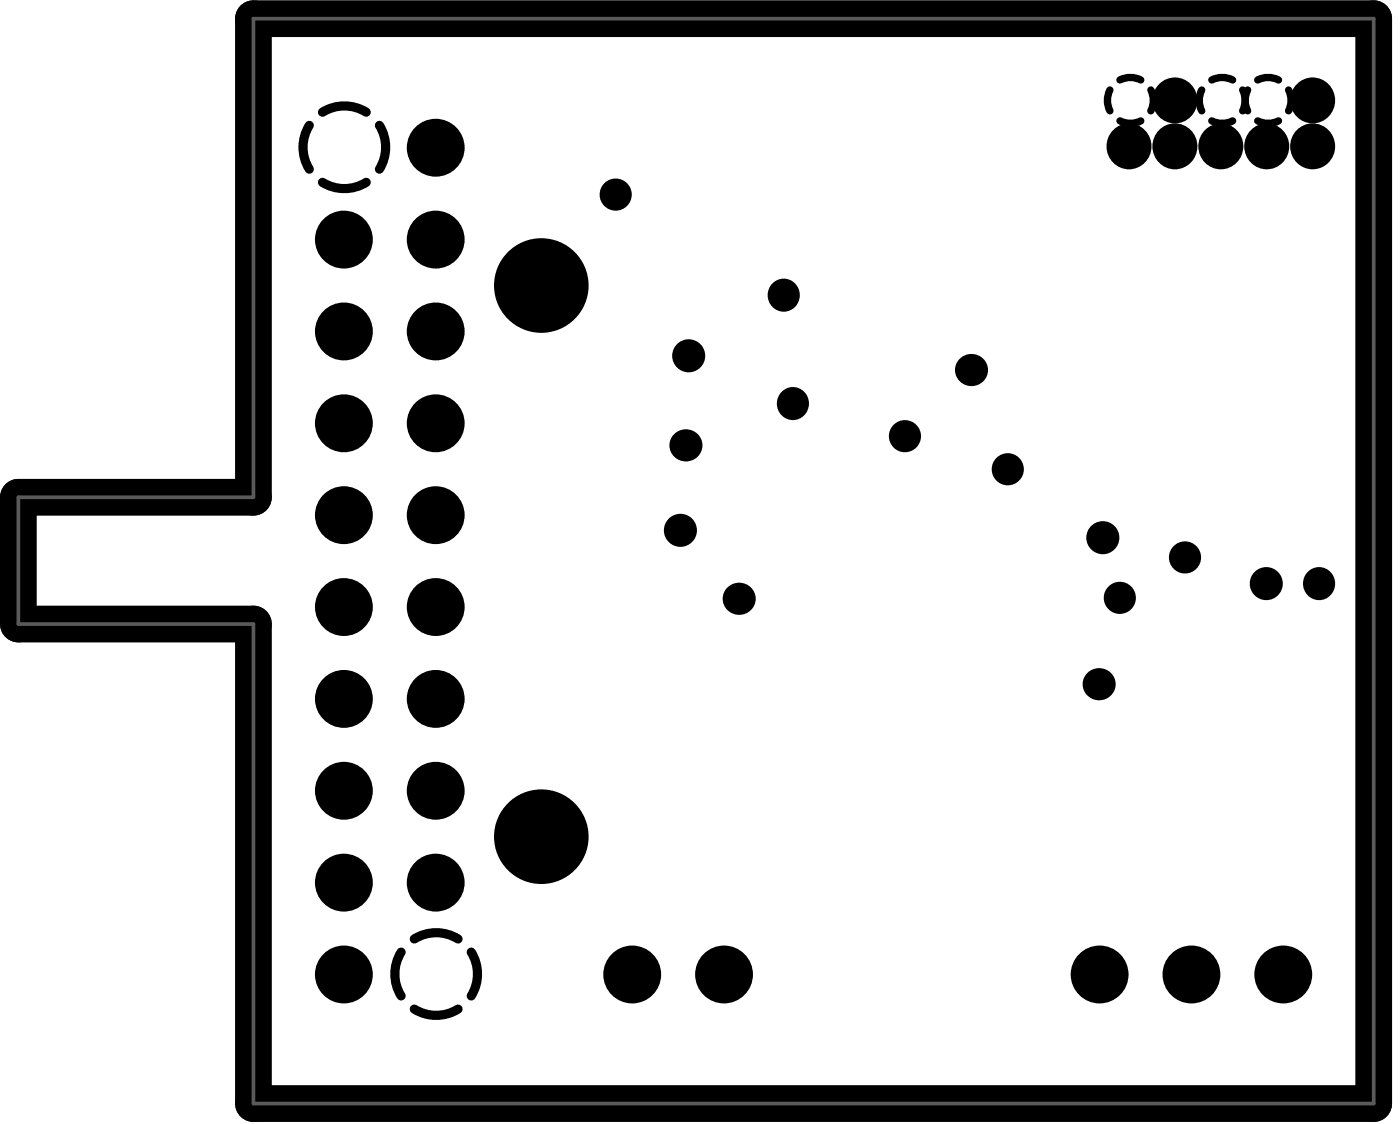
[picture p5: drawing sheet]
<svg xmlns="http://www.w3.org/2000/svg" width="64mm" height="52mm" viewBox="0 0 64 52" stroke-linecap="round" stroke-linejoin="round" font-family="sans-serif">
<path d="M11.6 .9h51.4v49.7h-51.4v-22h-10.8v-5.8h10.8z" fill="none" stroke="#000" stroke-width="1.7"/>
<g fill="#000">
<circle cx="15.8" cy="15.2" r="1.33"/>
<circle cx="15.8" cy="19.4" r="1.33"/>
<circle cx="15.8" cy="11" r="1.33"/>
<circle cx="20" cy="15.2" r="1.33"/>
<circle cx="20" cy="19.4" r="1.33"/>
<circle cx="20" cy="6.8" r="1.33"/>
<circle cx="20" cy="11" r="1.33"/>
<circle cx="24.8" cy="13.1" r="2.17"/>
<circle cx="28.2" cy="8.9" r=".74"/>
<circle cx="31.6" cy="16.3" r=".76"/>
<circle cx="35.9" cy="13.5" r=".75"/>
<circle cx="36.4" cy="18.5" r=".75"/>
<circle cx="41.5" cy="20" r=".74"/>
<circle cx="44.6" cy="17" r=".75"/>
<circle cx="51.8" cy="6.7" r="1.04"/>
<circle cx="53.9" cy="4.6" r="1.04"/>
<circle cx="53.9" cy="6.7" r="1.04"/>
<circle cx="56" cy="6.7" r="1.04"/>
<circle cx="58.1" cy="6.7" r="1.04"/>
<circle cx="60.2" cy="4.6" r="1.04"/>
<circle cx="60.2" cy="6.7" r="1.04"/>
<circle cx="15.8" cy="27.8" r="1.33"/>
<circle cx="15.8" cy="23.6" r="1.33"/>
<circle cx="15.8" cy="36.2" r="1.33"/>
<circle cx="15.8" cy="32" r="1.33"/>
<circle cx="20" cy="23.6" r="1.33"/>
<circle cx="20" cy="27.8" r="1.33"/>
<circle cx="20" cy="36.2" r="1.33"/>
<circle cx="20" cy="32" r="1.33"/>
<circle cx="24.8" cy="38.3" r="2.17"/>
<circle cx="31.2" cy="24.3" r=".76"/>
<circle cx="31.5" cy="20.4" r=".75"/>
<circle cx="33.9" cy="27.4" r=".75"/>
<circle cx="46.2" cy="21.5" r=".74"/>
<circle cx="50.4" cy="31.3" r=".75"/>
<circle cx="50.6" cy="24.6" r=".76"/>
<circle cx="51.4" cy="27.4" r=".74"/>
<circle cx="54.3" cy="25.5" r=".74"/>
<circle cx="58.1" cy="26.7" r=".76"/>
<circle cx="60.5" cy="26.7" r=".75"/>
<circle cx="15.8" cy="44.7" r="1.33"/>
<circle cx="15.8" cy="40.4" r="1.33"/>
<circle cx="20" cy="40.4" r="1.33"/>
<circle cx="29" cy="44.7" r="1.33"/>
<circle cx="33.2" cy="44.7" r="1.33"/>
<circle cx="50.4" cy="44.7" r="1.33"/>
<circle cx="54.6" cy="44.7" r="1.33"/>
<circle cx="58.9" cy="44.7" r="1.33"/>
</g>
<path d="M14.2 5.7a1.89 1.89 0 0 0 0 2.1M14.8 5.1a1.9 1.9 0 0 1 2 0M14.8 8.4a1.9 1.9 0 0 0 2 0M17.4 5.7a1.89 1.89 0 0 1 0 2.1M18.4 43.6a1.89 1.89 0 0 0 0 2M19 43a1.9 1.9 0 0 1 2 0M19 46.2a1.9 1.9 0 0 0 2 0M21.6 43.6a1.89 1.89 0 0 1 0 2" fill="none" stroke="#000" stroke-width=".42"/>
<path d="M50.9 4.1a1.05 1.05 0 0 0 0 1M51.4 3.7a1.05 1.05 0 0 1 .9 0M51.4 5.5a1.05 1.05 0 0 0 .9 0M52.8 4.1a1.05 1.05 0 0 1 0 1M55.1 4.1a1.05 1.05 0 0 0 0 1M55.6 3.7a1.05 1.05 0 0 1 .9 0M55.6 5.5a1.05 1.05 0 0 0 .9 0M57 4.1a1.05 1.05 0 0 1 0 1M57.2 4.1a1.05 1.05 0 0 0 0 1M57.7 3.7a1.05 1.05 0 0 1 .9 0M57.7 5.5a1.05 1.05 0 0 0 .9 0M59.1 4.1a1.05 1.05 0 0 1 0 1" fill="none" stroke="#000" stroke-width=".34"/>
<path d="M11.6 .9h51.4v49.7h-51.4v-22h-10.8v-5.8h10.8z" fill="none" stroke="#000" stroke-width=".05"/>
<path d="M11.6 .9h51.4v49.7h-51.4v-22h-10.8v-5.8h10.8z" fill="none" stroke="#5a5a5a" stroke-width=".17"/>
</svg>
